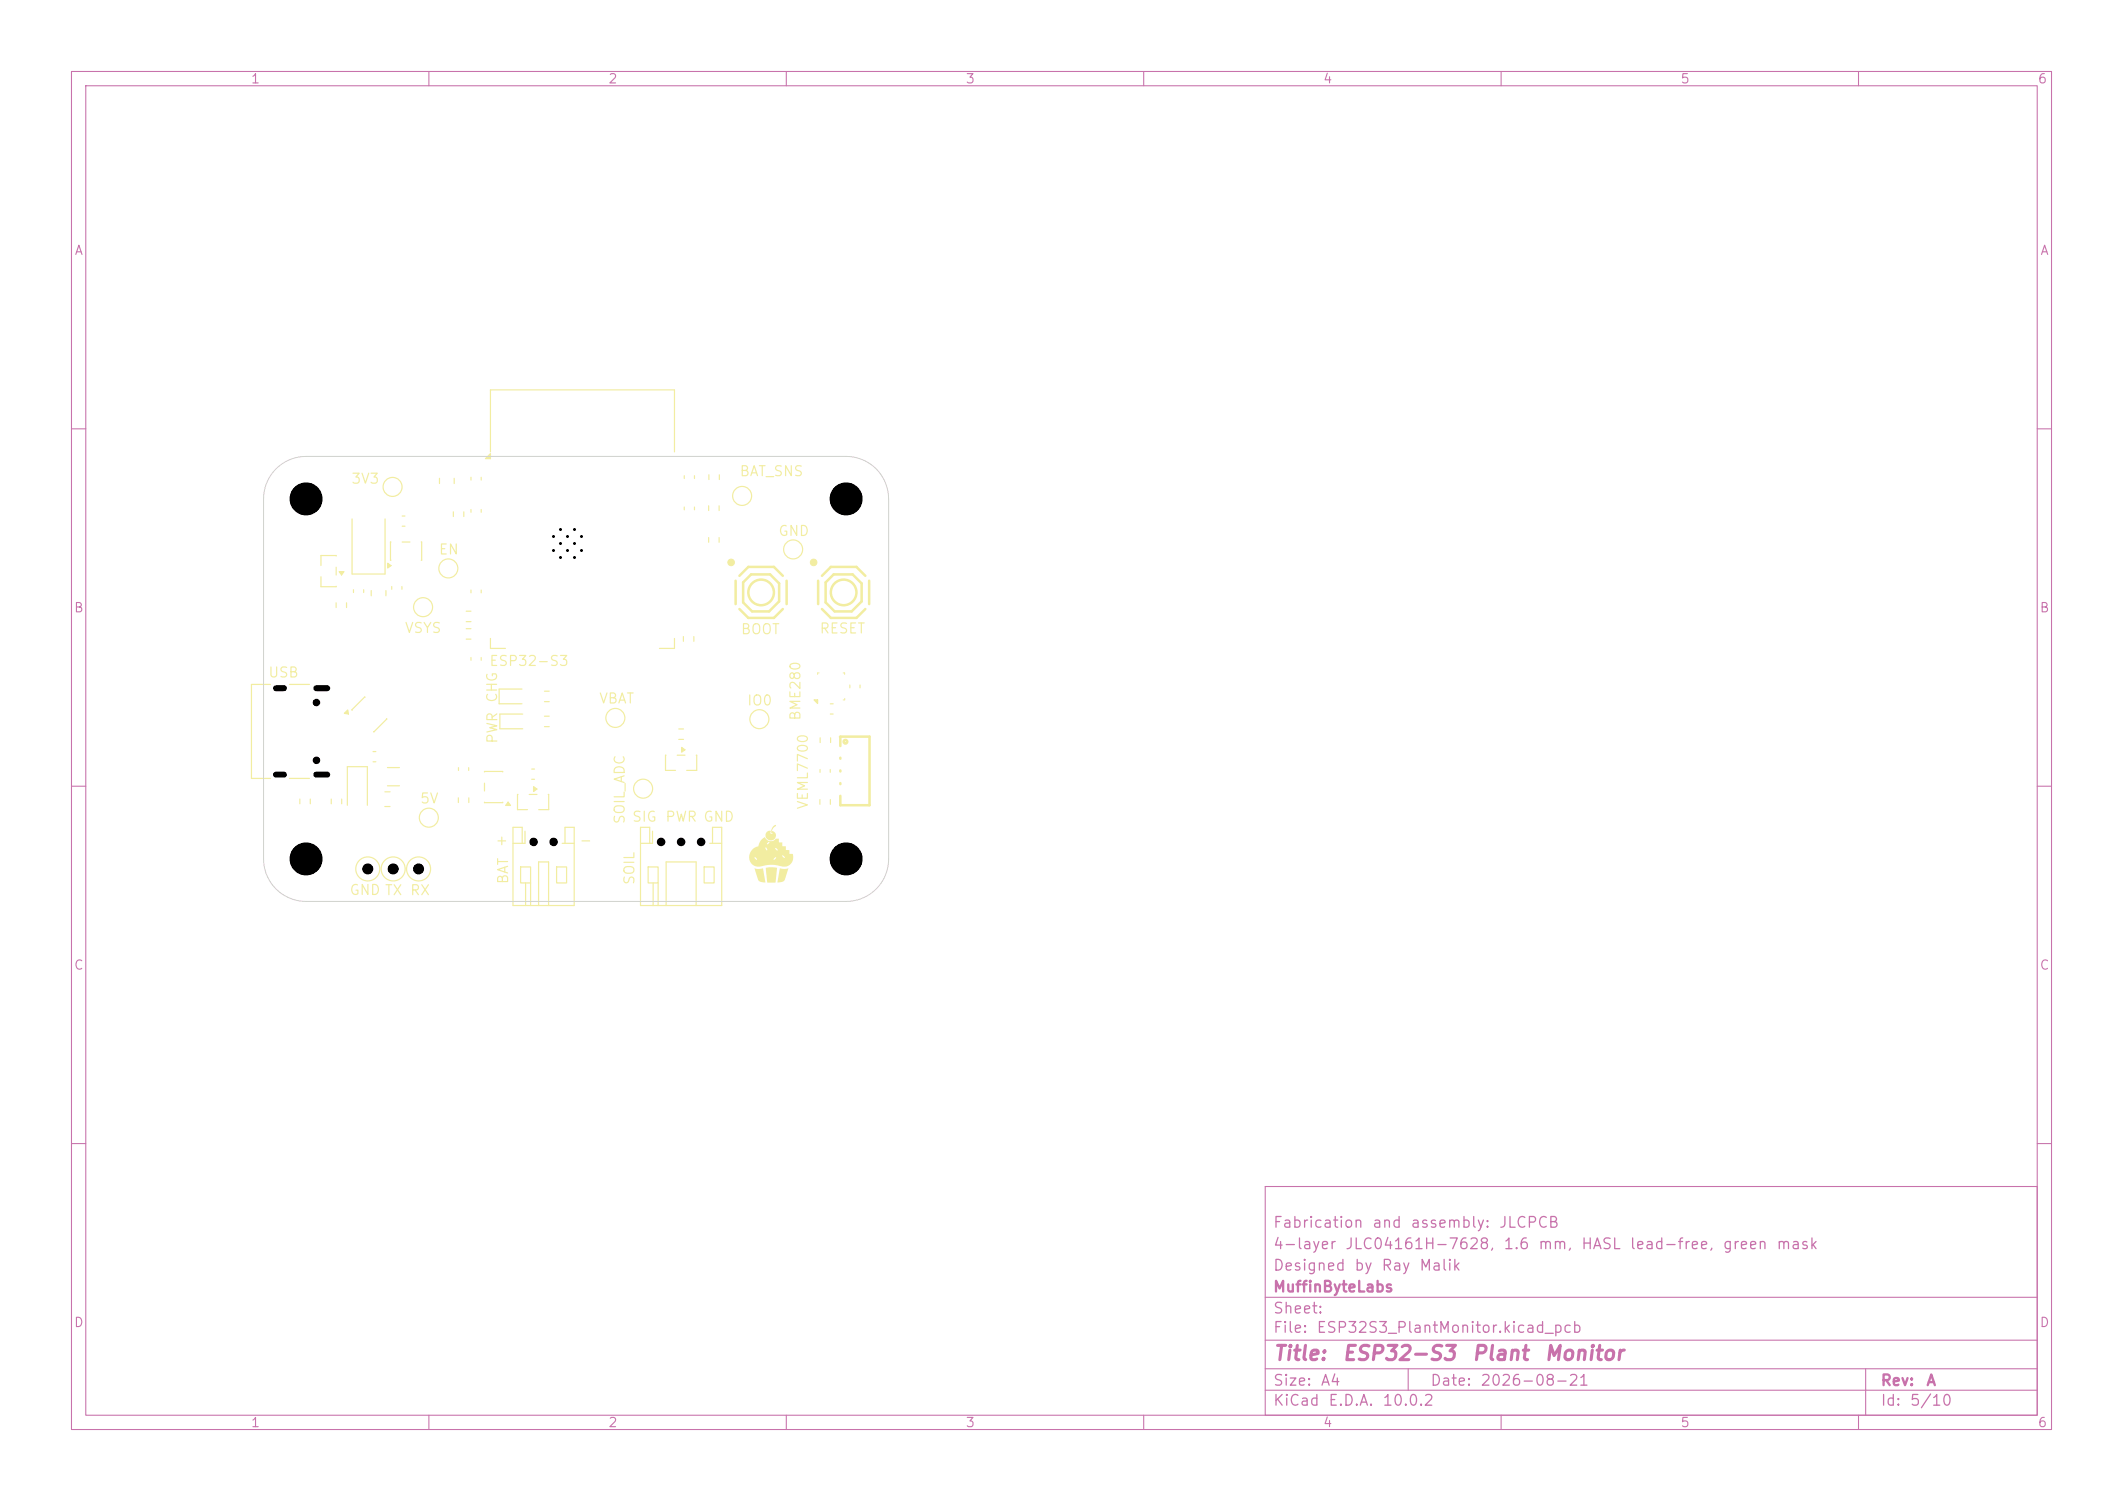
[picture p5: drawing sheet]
<svg xmlns="http://www.w3.org/2000/svg" width="297mm" height="210mm" viewBox="0 0 297 210" stroke-linecap="round" stroke-linejoin="round" font-family="sans-serif">
<defs><g id="words">
<g font-size="2" fill="#c872ab">
<text x="178" y="190.8">Title:</text>
<text x="187.7" y="190.8">ESP32-S3</text>
<text x="205.8" y="190.8">Plant</text>
<text x="215.9" y="190.8">Monitor</text>
</g>
<g font-size="1.5" fill="#c872ab">
<text x="178" y="172.2">Fabrication</text>
<text x="191.9" y="172.2">and</text>
<text x="197.2" y="172.2">assembly:</text>
<text x="209.6" y="172.2">JLCPCB</text>
<text x="178" y="178.2">Designed</text>
<text x="178" y="175.2">4-layer</text>
<text x="188.1" y="175.2">JLC04161H-7628,</text>
<text x="189.4" y="178.2">by</text>
<text x="193.2" y="178.2">Ray</text>
<text x="198.5" y="178.2">Malik</text>
<text x="210.2" y="175.2">1.6</text>
<text x="215.1" y="175.2">mm,</text>
<text x="221.1" y="175.2">HASL</text>
<text x="227.9" y="175.2">lead-free,</text>
<text x="240.9" y="175.2">green</text>
<text x="248.4" y="175.2">mask</text>
<text x="178" y="184.2">Sheet:</text>
<text x="178" y="181.2">MuffinByteLabs</text>
<text x="178" y="186.9">File:</text>
<text x="184.1" y="186.9">ESP32S3_PlantMonitor.kicad_pcb</text>
<text x="178" y="197.1">KiCad</text>
<text x="178" y="194.3">Size:</text>
<text x="184.7" y="194.3">A4</text>
<text x="185.7" y="197.1">E.D.A.</text>
<text x="193.3" y="197.1">10.0.2</text>
<text x="200" y="194.3">Date:</text>
<text x="207" y="194.3">2026-08-21</text>
<text x="263" y="194.3">Rev:</text>
<text x="263" y="197.1">Id:</text>
<text x="267.1" y="197.1">5/10</text>
<text x="269.4" y="194.3">A</text>
</g>
<g font-size="1.4" fill="#f2eda1">
<text x="49" y="68">3V3</text>
<text x="103.4" y="67">BAT_SNS</text>
<text x="61.3" y="77.9">EN</text>
<text x="108.8" y="75.3">GND</text>
<text x="56.5" y="88.9">VSYS</text>
<text x="103.5" y="89.1">BOOT</text>
<text x="114.6" y="89">RESET</text>
<text x="37.4" y="95.1">USB</text>
<text x="68.4" y="93.5">ESP32-S3</text>
<text x="69.9" y="98.4" transform="rotate(-90 69.9 98.4)">CHG</text>
<text x="83.7" y="98.8">VBAT</text>
<text x="104.4" y="99.1">IO0</text>
<text x="112.3" y="100.9" transform="rotate(-90 112.3 100.9)">BME280</text>
<text x="69.9" y="104.2" transform="rotate(-90 69.9 104.2)">PWR</text>
<text x="58.7" y="112.8">5V</text>
<text x="113.4" y="113.4" transform="rotate(-90 113.4 113.4)">VEML7700</text>
<text x="69.2" y="118.6">+</text>
<text x="80.9" y="118.6">-</text>
<text x="87.7" y="115.4" transform="rotate(-90 87.7 115.4)">SOIL_ADC</text>
<text x="88.3" y="115.3">SIG</text>
<text x="93" y="115.3">PWR GND</text>
<text x="48.8" y="125.6">GND TX RX</text>
<text x="71.4" y="123.8" transform="rotate(-90 71.4 123.8)">BAT</text>
<text x="89.1" y="123.9" transform="rotate(-90 89.1 123.9)">SOIL</text>
</g>
<g font-size="1.3" fill="#c872ab">
<text x="35" y="12">1</text>
<text x="85" y="12">2</text>
<text x="135" y="12">3</text>
<text x="185" y="12">4</text>
<text x="235" y="12">5</text>
<text x="285" y="12">6</text>
<text x="10.3" y="36">A</text>
<text x="285.4" y="36">A</text>
<text x="10.3" y="86">B</text>
<text x="285.3" y="86">B</text>
<text x="10.3" y="136">C</text>
<text x="285.3" y="136">C</text>
<text x="10.3" y="186">D</text>
<text x="285.3" y="186">D</text>
<text x="35" y="200">1</text>
<text x="85" y="200">2</text>
<text x="135" y="200">3</text>
<text x="185" y="200">4</text>
<text x="235" y="200">5</text>
<text x="285" y="200">6</text>
</g>
</g></defs>
<g fill="none" stroke="#c872ab" stroke-width=".15">
<path d="M10 10h277v190h-277zM12 12h273v186h-273zM60 10v2M110 10v2M160 10v2M210 10v2M260 10v2M10 60h2M285 60h2M10 110h2M285 110h2M10 160h2"/>
<path d="M177 166h108v32h-108zM285 160h2M60 198v2M110 198v2M160 198v2M177 194.5h108M177 191.5h108M177 187.5h108M177 181.5h108M197 191.5v3M210 198v2M260 198v2"/>
<path d="M261 191.5v6.5"/>
</g>
<path d="M47 77.8l-2.1-.1v1.4M47 79.4v1.1M47.4 80h.7l-.3 .4zM44.9 80.7v1.4l2.1-.1" fill="none" stroke="#f2eda1" stroke-width=".17"/>
<path d="M47.4 80h.7l-.3 .4z" fill="#f2eda1"/>
<g fill="none" stroke="#f2eda1" stroke-width=".17">
<path d="M56.3 72.2h.4M56.3 73.6h.4M65.9 66.8v.4M65.9 71.3v.4M67.3 66.8v.4M67.3 71.3v.4M67.9 64.2l.7-.7v.7zM68.6 63.2v-8.6h25.8v8.6M99.1 75.2v.7M99.2 66.4v.7M100.6 75.2v.7M100.6 66.4v.7"/>
<path d="M47 84.3v.7M48.5 84.3v.7M68.6 89.3v1.4h2.1M94.4 89.3v1.4h-2.1M48.6 112.7v-5.4h2.8v5.4M52.2 105.2h.4M52.2 106.6h.4"/>
<circle cx="103.8" cy="69.4" r="1.33"/>
<circle cx="106.2" cy="100.6" r="1.33"/>
<circle cx="55" cy="121.6" r="1.68"/>
</g>
<g fill="none" stroke="#f2eda1" stroke-width=".35">
<path d="M102.9 81.2v3.3M103.4 85.2l1.3 1.3h3.6l1.2-1.3M103.4 80.6l1.3-1.3h3.6l1.2 1.3M104 81.5l1.1-1.1h2.6l1.3 1.2v2.5l-1.4 1.4h-2.4l-1.2-1.2zM110 81.2v3.3M117.6 104.4v-1.3h4v9.6h-4v-1.4M117.6 106v.2M117.6 107.8v.1M117.6 109.6v.1"/>
<circle cx="106.5" cy="82.9" r="1.79"/>
<circle cx="118.3" cy="103.8" r=".25"/>
</g>
<circle cx="102.3" cy="78.7" r=".46" fill="#f2eda1" stroke="#f2eda1" stroke-width=".14"/>
<circle cx="117.4" cy="103.1" r=".04" fill="none" stroke="#f2eda1" stroke-width=".14"/>
<path d="M67.9 64.2l.7-.7v.7z" fill="#f2eda1"/>
<path d="M95.7 66.6v.4M97.2 66.6v.4M48.2 99.8l.4-.5 .1 .6zM51.1 97.6l-.1-.1-1.7 1.9M54.1 100.5l-1.8 1.9M76.2 100.2h.6M76.2 101.7h.6" fill="none" stroke="#f2eda1" stroke-width=".17"/>
<path d="M48.2 99.8l.4-.5 .1 .6z" fill="#f2eda1"/>
<g fill="none" stroke="#f2eda1" stroke-width=".17">
<path d="M63.4 71.6v.7M64.9 71.6v.7M65.2 85.5h.7M65.2 87h.7M65.2 88h.7M65.2 89.4h.7M65.9 82.5v.4M65.9 92v.4M67.3 82.5v.4M67.3 92v.4M73 96.4h-3.2v2.1h3.2M73.1 99.9h-3.2v2.1h3.2"/>
<path d="M118.9 95.8v.4M120.3 95.8v.4M46.3 111.8v.7M47.8 111.8v.7M67.8 108v-.1l2.5 .1M67.8 109.6v1.1M67.8 112.2v.1l2.5-.1M71.1 112.2l.3 .5h-.7zM90.9 118v-2.2h-1.3v10.9h11.4v-10.9h-1.3v2.2M91.3 116.3v1.7h-1.7M95 102h.6M95 103.5h.6"/>
<path d="M99.3 118h1.7M114.7 107.7v.4M116.1 107.7v.4M90.7 121.3h1.4v2.2h-1.4zM91.4 123.5v3.2M92.1 123.5v3.2M93.2 126.7v-6.1h4.2v6.1M98.5 121.3h1.4v2.2h-1.4z"/>
<circle cx="51.5" cy="121.6" r="1.68"/>
<circle cx="58.6" cy="121.6" r="1.68"/>
</g>
<g fill="none" stroke="#f2eda1" stroke-width=".35">
<path d="M114.5 81.2v3.3M115 85.2l1.2 1.3h3.6l1.3-1.3M115 80.6l1.2-1.3h3.6l1.3 1.3M115.5 81.5l1.1-1.1h2.7l1.2 1.2v2.5l-1.4 1.4h-2.3l-1.3-1.2zM121.6 81.2v3.3"/>
<circle cx="118" cy="82.9" r="1.79"/>
</g>
<circle cx="113.8" cy="78.7" r=".46" fill="#f2eda1" stroke="#f2eda1" stroke-width=".14"/>
<path d="M71.1 112.2l.3 .5h-.7z" fill="#f2eda1"/>
<path d="M61.5 66.9v.8M63.5 66.9v.8M95.7 70.9v.4M97.2 70.9v.4M51.9 82.6v.8M54 82.6v.8M54.2 107.4h1.7M54.2 109.9h1.7M114.7 111.9v.6M116.2 111.9v.6" fill="none" stroke="#f2eda1" stroke-width=".17"/>
<g fill="#f2eda1">
<path d="M109.1 121.5l.8 .1 .4-.1-.2 .5a2.48 2.48 0 0 1-.5 1.3 .66 .66 0 0 1-.8 .1z"/>
<path d="M105.5 121.5l.5 .1 .7-.1 .4 2a1.28 1.28 0 0 1-1-.3z"/>
<path d="M107.1 121.4l.5-.1a1.17 1.17 0 0 1 1.1 .2l-.2 2h-1.2z"/>
<path d="M107.3 116.4l.2-.1a.21 .21 0 0 1 .3-.1 .21 .21 0 0 1 0 .3l-.1-.1 .2 .3 .2-.2-.1 .1a.76 .76 0 0 1 .3-1.1l.2-.1 .1 .1a1.26 1.26 0 0 0-.6 1v-.2a.6 .6 0 0 1 .6 .5 .6 .6 0 0 1-.4 .7 .73 .73 0 0 1-.9-.2 .73 .73 0 0 1 0-.9z"/>
<path d="M106.6 117.4l.4-.3a.88 .88 0 0 0 1.5 .2h.5v.6h.4v.5h.5v.5h.5v.6h.5a1.37 1.37 0 0 1-.4 1.5 1.37 1.37 0 0 1-1.5 .1 6.5 6.5 0 0 0-2.8 .1 1.26 1.26 0 0 1-1.4-1.2h.7l.3 .3 .1-.1h2.3l.1 .1 .3-.3v-.1l-.4 .3h-2.3l-.3-.3-.1 .1h-.7v-.2l4.6-.1a.25 .25 0 0 0 .4 .3 .27 .27 0 0 0-.4-.3h-4.6l.2-.6 .5-.5h1.6l.2 .4 .1-.1-.1-.2h1.1l.3 .3a.23 .23 0 0 0 0-.2 .23 .23 0 0 0-.3-.1h-1.1l-.2-.1h-1.6l.6-.2 .1-.3h1.1h.1a.23 .23 0 0 0 .1-.3l-.2 .3h-1.1z"/>
</g>
<path d="M37.8 95.8h-2.6v13.1h2.6M40.5 95.8h2.8M113.9 97.9h.5v.5zM40.5 108.9h2.8" fill="none" stroke="#f2eda1" stroke-width=".17"/>
<path d="M114.6 94.1h-.2v.3M118 94.1h.2v.3M118.2 97.7v.2h-.2" fill="none" stroke="#f2eda1" stroke-width=".14"/>
<path d="M113.9 97.9h.5v.5z" fill="#f2eda1"/>
<g fill="none" stroke="#f2eda1" stroke-width=".17">
<path d="M76.2 96.7h.6M76.2 98.2h.6M116.2 98.5h.4M116.2 99.9h.4M64.1 107.4v.4M65.6 107.4v.4M93.2 105.7l-.1 2.1h1.4M94.7 105.7h1.1M95.4 104.6l.4 .3-.4 .3zM97.4 105.7l.1 2.1h-1.4"/>
<circle cx="62.7" cy="79.5" r="1.33"/>
<circle cx="90" cy="110.3" r="1.33"/>
</g>
<path d="M95.4 104.6l.4 .3-.4 .3z" fill="#f2eda1"/>
<g fill="none" stroke="#f2eda1" stroke-width=".17">
<path d="M49.3 72.6v7.7h4.6v-7.7M54.2 78.8l.5 .3-.5 .4zM54.7 75.8h-.1l.1 2.6M56.3 75.8h1.1M58.9 75.8h.1l-.1 2.6M41.9 111.8v.7M43.4 111.8v.7M53.8 110.8h.8M53.8 112.8h.8M64.1 111.6v.7M65.6 111.6v.7M73.1 118v-2.2h-1.3v10.9h8.5v-10.9h-1.3v2.2"/>
<path d="M73.4 116.3v1.7h-1.6M78.7 118h1.6M114.7 103.2v.7M116.2 103.2v.7M72.8 121.3h1.4v2.2h-1.4zM73.5 123.5v3.2M74.2 123.5v3.2M75.3 126.7v-6.1h1.4v6.1M77.9 121.3h1.4v2.2h-1.4z"/>
</g>
<path d="M54.2 78.8l.5 .3-.5 .4z" fill="#f2eda1"/>
<g fill="none" stroke="#f2eda1" stroke-width=".17">
<path d="M49.4 82.5v.4M50.9 82.5v.4M54.8 82.1v.4M56.2 82.1v.4M95.6 89.1v.6M97.1 89.1v.6M72.5 111.2l-.1 2.1h1.4M74 111.2h1.1M74.4 107.6h.4M74.4 109h.4M74.6 110.1l.5 .3-.5 .3zM76.7 111.2l.1 2.1h-1.4"/>
<circle cx="111" cy="76.9" r="1.33"/>
<circle cx="59.2" cy="84.9" r="1.33"/>
</g>
<path d="M74.6 110.1l.5 .3-.5 .3z" fill="#f2eda1"/>
<g fill="none" stroke="#f2eda1" stroke-width=".17">
<path d="M99.1 70.8v.6M100.6 70.8v.6"/>
<circle cx="54.9" cy="68.1" r="1.33"/>
<circle cx="60" cy="114.4" r="1.33"/>
<circle cx="86.1" cy="100.4" r="1.33"/>
</g>
<path d="M124.3 69.8a5.9 5.9 0 0 0-5.9-5.9h-75.6a5.9 5.9 0 0 0-5.9 5.9v50.4a5.9 5.9 0 0 0 5.9 5.9h75.6a5.9 5.9 0 0 0 5.9-5.9v-50.4" fill="none" stroke="#d0d2cd" stroke-width=".14"/>
<g fill="#000" stroke="#000" stroke-width=".14">
<circle cx="42.8" cy="69.8" r="2.24"/>
<circle cx="77.4" cy="75.1" r=".14"/>
<circle cx="77.4" cy="77" r=".14"/>
<circle cx="78.4" cy="74.1" r=".14"/>
<circle cx="78.4" cy="78" r=".14"/>
<circle cx="78.4" cy="76" r=".14"/>
<circle cx="79.4" cy="75.1" r=".14"/>
<circle cx="79.4" cy="77" r=".14"/>
<circle cx="80.4" cy="74.1" r=".14"/>
<circle cx="80.4" cy="78" r=".14"/>
<circle cx="80.4" cy="76" r=".14"/>
<circle cx="81.3" cy="75.1" r=".14"/>
<circle cx="81.3" cy="77" r=".14"/>
<circle cx="118.4" cy="69.8" r="2.24"/>
<circle cx="44.3" cy="98.3" r=".45"/>
<circle cx="44.3" cy="106.4" r=".45"/>
<circle cx="74.6" cy="117.8" r=".52"/>
<circle cx="77.4" cy="117.8" r=".52"/>
<circle cx="92.5" cy="117.8" r=".52"/>
<circle cx="95.3" cy="117.8" r=".52"/>
<circle cx="98.1" cy="117.8" r=".52"/>
<circle cx="42.8" cy="120.2" r="2.24"/>
<circle cx="51.5" cy="121.6" r=".7"/>
<circle cx="55" cy="121.6" r=".7"/>
<circle cx="58.6" cy="121.6" r=".7"/>
<circle cx="118.4" cy="120.2" r="2.24"/>
</g>
<path d="M38.6 96.3h1.1M44.2 96.3h1.6M38.6 108.4h1.1M44.2 108.4h1.6" fill="none" stroke="#000" stroke-width=".84"/>
<use href="#words"/>
</svg>
